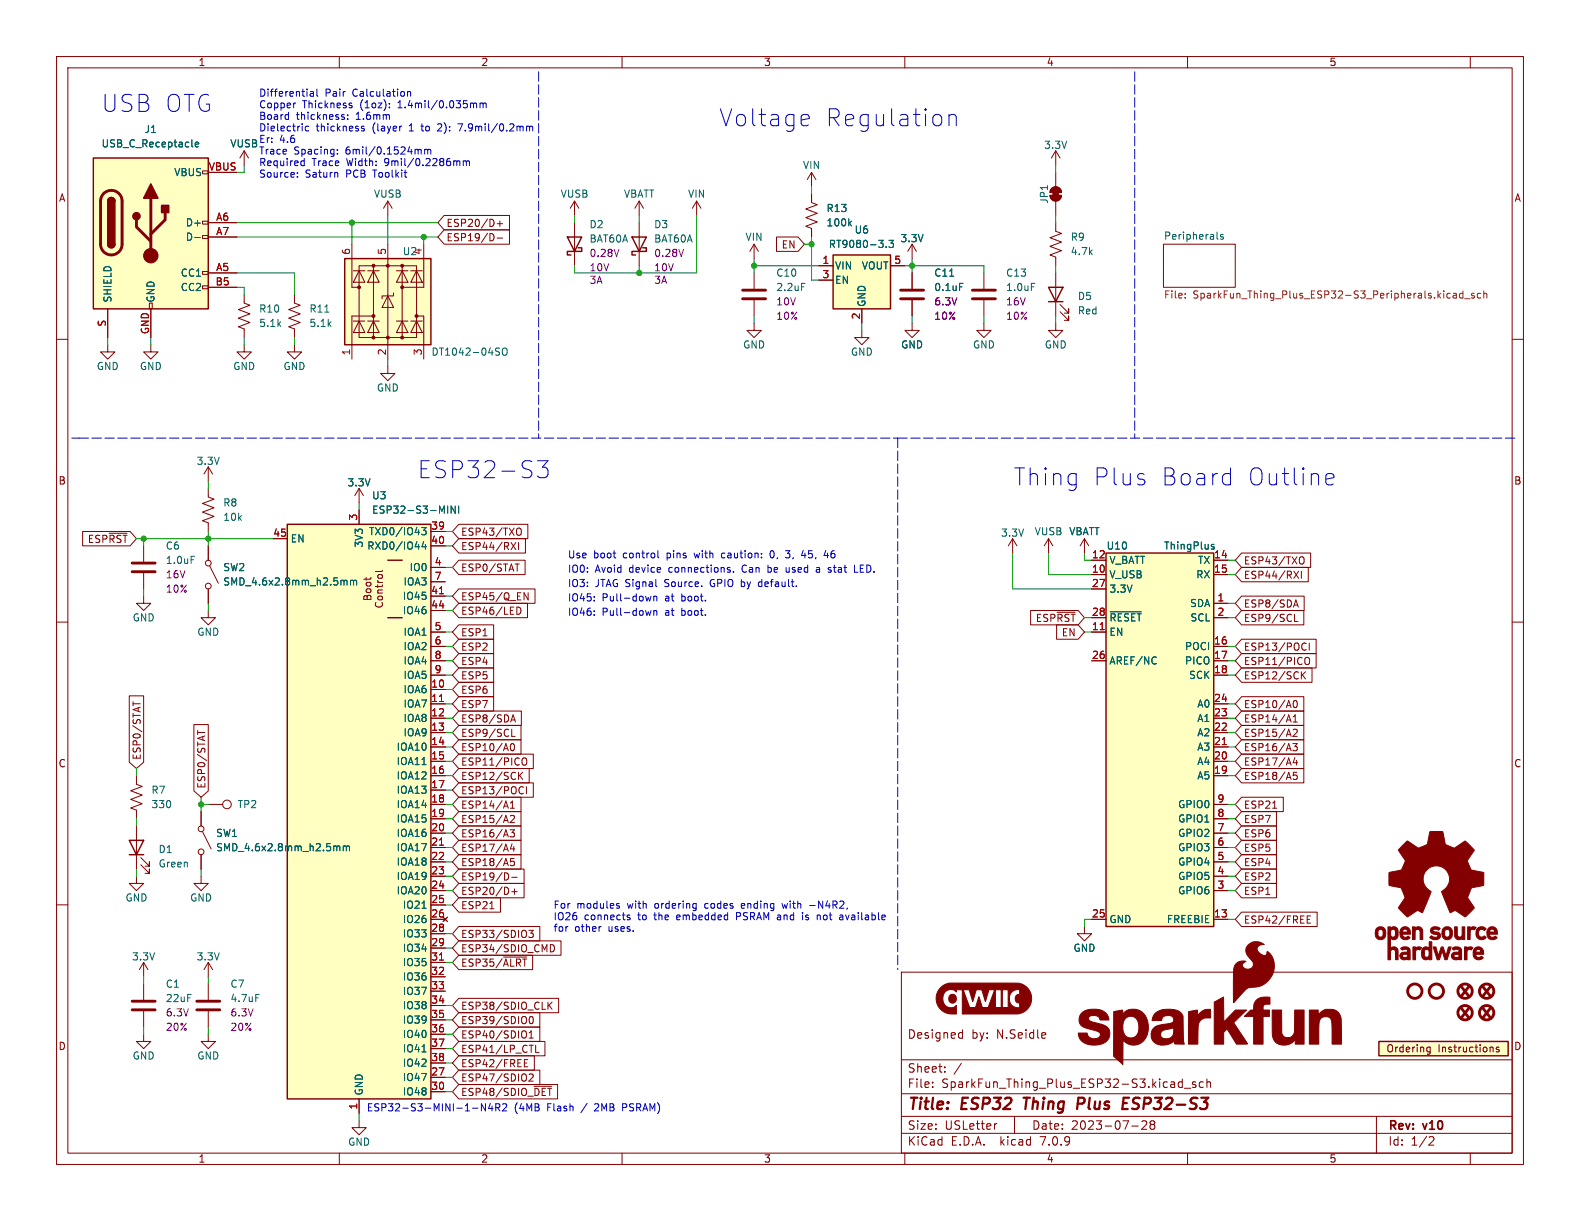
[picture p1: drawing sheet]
<svg xmlns="http://www.w3.org/2000/svg" width="279mm" height="216mm" viewBox="0 0 279 216" stroke-linecap="round" stroke-linejoin="round" font-family="sans-serif">
<defs><g id="words">
<g font-size="4.2" fill="#0000c2">
<text x="17.8" y="20.1">USB OTG</text>
<text x="127" y="22.6">Voltage</text>
<text x="145.7" y="22.6">Regulation</text>
<text x="73.7" y="84.8">ESP32-S3</text>
<text x="179.1" y="86.1">Thing</text>
<text x="193.1" y="86.1">Plus</text>
<text x="204.9" y="86.1">Board</text>
<text x="220.1" y="86.1">Outline</text>
</g>
<g font-size="3.5" fill="#840000">
<text x="257.6" y="177">x x</text>
<text x="257.6" y="180.8">x x</text>
</g>
<g font-size="2.8" fill="#840000">
<text x="160.4" y="196.8">Title:</text>
<text x="170.1" y="196.8">ESP32</text>
<text x="181.9" y="196.8">Thing</text>
<text x="192.1" y="196.8">Plus</text>
<text x="200.9" y="196.8">ESP32-S3</text>
</g>
<g font-size="2.1" fill="#840000">
<text x="160.4" y="183.9">Designed</text>
<text x="171.8" y="183.9">by:</text>
<text x="176.3" y="183.9">N.Seidle</text>
<text x="160.4" y="189.9">Sheet:</text>
<text x="160.4" y="192.6">File:</text>
<text x="166.5" y="192.6">SparkFun_Thing_Plus_ESP32-S3.kicad_sch</text>
<text x="160.4" y="202.8">KiCad</text>
<text x="160.4" y="200">Size:</text>
<text x="167.1" y="200">USLetter</text>
<text x="168.1" y="202.8">E.D.A.</text>
<text x="177" y="202.8">kicad</text>
<text x="182.4" y="200">Date:</text>
<text x="184.2" y="202.8">7.0.9</text>
<text x="189.4" y="200">2023-07-28</text>
<text x="245.4" y="200.2">Rev:</text>
<text x="245.4" y="202.8">Id:</text>
<text x="249.5" y="202.8">1/2</text>
<text x="251.8" y="200.2">v10</text>
</g>
<g font-size="1.8" fill="#840000">
<text x="35" y="11.9">1</text>
<text x="85" y="11.9">2</text>
<text x="135" y="11.9">3</text>
<text x="185" y="11.9">4</text>
<text x="235" y="11.9">5</text>
<text x="10.3" y="35.9">A</text>
<text x="267.7" y="35.9">A</text>
<text x="78.9" y="40.3">ESP20/D+</text>
<text x="78.9" y="42.9">ESP19/D-</text>
<text x="138.1" y="44.1">EN</text>
<text x="10.3" y="85.9">B</text>
<text x="267.7" y="85.9">B</text>
<text x="81.4" y="94.9">ESP43/TXO</text>
<text x="15.4" y="96.2">ESP~{RST}</text>
<text x="81.4" y="101.3">ESP0/STAT</text>
<text x="81.4" y="97.5">ESP44/RXI</text>
<text x="219.9" y="100">ESP43/TXO</text>
<text x="81.4" y="106.4">ESP45/Q_EN</text>
<text x="219.9" y="102.6">ESP44/RXI</text>
<text x="219.9" y="107.6">ESP8/SDA</text>
<text x="81.4" y="112.7">ESP1</text>
<text x="81.4" y="108.9">ESP46/LED</text>
<text x="183.1" y="110.2">ESP~{RST}</text>
<text x="187.7" y="112.7">EN</text>
<text x="219.9" y="110.2">ESP9/SCL</text>
<text x="81.4" y="117.8">ESP4</text>
<text x="81.4" y="115.3">ESP2</text>
<text x="219.9" y="117.8">ESP11/PICO</text>
<text x="219.9" y="115.3">ESP13/POCI</text>
<text x="81.4" y="122.9">ESP6</text>
<text x="81.4" y="120.3">ESP5</text>
<text x="81.4" y="125.4">ESP7</text>
<text x="219.9" y="120.3">ESP12/SCK</text>
<text x="219.9" y="125.4">ESP10/A0</text>
<text x="81.4" y="128">ESP8/SDA</text>
<text x="81.4" y="130.5">ESP9/SCL</text>
<text x="219.9" y="130.5">ESP15/A2</text>
<text x="219.9" y="128">ESP14/A1</text>
<text x="10.3" y="135.9">C</text>
<text x="25.1" y="134.5" transform="rotate(-90 25.1 134.5)">ESP0/STAT</text>
<text x="81.4" y="135.6">ESP11/PICO</text>
<text x="81.4" y="133">ESP10/A0</text>
<text x="219.9" y="135.6">ESP17/A4</text>
<text x="219.9" y="133">ESP16/A3</text>
<text x="267.7" y="135.9">C</text>
<text x="36.5" y="139.5" transform="rotate(-90 36.5 139.5)">ESP0/STAT</text>
<text x="81.4" y="140.7">ESP13/POCI</text>
<text x="81.4" y="143.2">ESP14/A1</text>
<text x="81.4" y="138.1">ESP12/SCK</text>
<text x="219.9" y="138.1">ESP18/A5</text>
<text x="219.9" y="143.2">ESP21</text>
<text x="81.4" y="148.3">ESP16/A3</text>
<text x="81.4" y="145.7">ESP15/A2</text>
<text x="219.9" y="145.7">ESP7</text>
<text x="219.9" y="148.3">ESP6</text>
<text x="81.4" y="155.9">ESP19/D-</text>
<text x="81.4" y="150.8">ESP17/A4</text>
<text x="81.4" y="153.4">ESP18/A5</text>
<text x="219.9" y="155.9">ESP2</text>
<text x="219.9" y="150.8">ESP5</text>
<text x="219.9" y="153.4">ESP4</text>
<text x="81.4" y="158.4">ESP20/D+</text>
<text x="81.4" y="161">ESP21</text>
<text x="219.9" y="158.4">ESP1</text>
<text x="81.4" y="166.1">ESP33/SDIO3</text>
<text x="219.9" y="163.5">ESP42/FREE</text>
<text x="81.4" y="168.6">ESP34/SDIO_CMD</text>
<text x="81.4" y="171.1">ESP35/~{ALRT}</text>
<text x="81.4" y="178.8">ESP38/SDIO_CLK</text>
<text x="10.3" y="185.9">D</text>
<text x="81.4" y="183.8">ESP40/SDIO1</text>
<text x="81.4" y="181.3">ESP39/SDIO0</text>
<text x="267.7" y="185.9">D</text>
<text x="81.4" y="188.9">ESP42/FREE</text>
<text x="81.4" y="191.5">ESP47/SDIO2</text>
<text x="81.4" y="186.4">ESP41/LP_CTL</text>
<text x="245.1" y="186.3">Ordering</text>
<text x="254.3" y="186.3">Instructions</text>
<text x="81.4" y="194">ESP48/SDIO_~{DET}</text>
<text x="35" y="205.8">1</text>
<text x="85" y="205.8">2</text>
<text x="135" y="205.8">3</text>
<text x="185" y="205.8">4</text>
<text x="235" y="205.8">5</text>
</g>
<g font-size="1.8" fill="#0000c2">
<text x="45.7" y="17.2">Differential</text>
<text x="57.5" y="17.2">Pair</text>
<text x="62.5" y="17.2">Calculation</text>
<text x="45.7" y="19.2">Copper</text>
<text x="45.7" y="21.3">Board</text>
<text x="45.7" y="23.3">Dielectric</text>
<text x="52.4" y="21.3">thickness:</text>
<text x="53.5" y="19.2">Thickness</text>
<text x="55.9" y="23.3">thickness</text>
<text x="63.1" y="21.3">1.6mm</text>
<text x="63.8" y="19.2">(1oz):</text>
<text x="66" y="23.3">(layer</text>
<text x="70.6" y="19.2">1.4mil/0.035mm</text>
<text x="72.6" y="23.3">1</text>
<text x="75" y="23.3">to</text>
<text x="78.1" y="23.3">2):</text>
<text x="81.9" y="23.3">7.9mil/0.2mm</text>
<text x="45.7" y="29.5">Required</text>
<text x="49.4" y="25.4">4.6</text>
<text x="52" y="27.4">Spacing:</text>
<text x="55.2" y="29.5">Trace</text>
<text x="61.2" y="27.4">6mil/0.1524mm</text>
<text x="61.4" y="29.5">Width:</text>
<text x="68.3" y="29.5">9mil/0.2286mm</text>
<text x="45.7" y="31.5">Source:</text>
<text x="54" y="31.5">Saturn</text>
<text x="61.3" y="31.5">PCB</text>
<text x="66.3" y="31.5">Toolkit</text>
<text x="100.3" y="101.4">IO0:</text>
<text x="100.3" y="98.8">Use</text>
<text x="104.9" y="98.8">boot</text>
<text x="105.3" y="101.4">Avoid</text>
<text x="110.3" y="98.8">control</text>
<text x="111.4" y="101.4">device</text>
<text x="118.2" y="98.8">pins</text>
<text x="118.5" y="101.4">connections.</text>
<text x="123.3" y="98.8">with</text>
<text x="128.3" y="98.8">caution:</text>
<text x="131.7" y="101.4">Can</text>
<text x="136.4" y="101.4">be</text>
<text x="137" y="98.8">0,</text>
<text x="139.8" y="101.4">used</text>
<text x="140" y="98.8">3,</text>
<text x="143" y="98.8">45,</text>
<text x="145.4" y="101.4">a</text>
<text x="147.2" y="98.8">46</text>
<text x="147.7" y="101.4">stat</text>
<text x="152.5" y="101.4">LED.</text>
<text x="100.3" y="103.9">IO3:</text>
<text x="100.3" y="106.4">IO45:</text>
<text x="105.3" y="103.9">JTAG Signal</text>
<text x="106.5" y="106.4">Pull-down</text>
<text x="117.7" y="106.4">at</text>
<text x="117.8" y="103.9">Source.</text>
<text x="120.8" y="106.4">boot.</text>
<text x="126.1" y="103.9">GPIO by</text>
<text x="135" y="103.9">default.</text>
<text x="100.3" y="109">IO46:</text>
<text x="106.5" y="109">Pull-down</text>
<text x="117.7" y="109">at</text>
<text x="120.8" y="109">boot.</text>
<text x="97.8" y="160.8">For</text>
<text x="102" y="160.8">modules</text>
<text x="111.1" y="160.8">with</text>
<text x="116.1" y="160.8">ordering</text>
<text x="125.1" y="160.8">codes</text>
<text x="131.8" y="160.8">ending</text>
<text x="139.2" y="160.8">with</text>
<text x="144.2" y="160.8">-N4R2,</text>
<text x="97.8" y="162.8">IO26</text>
<text x="97.8" y="164.9">for</text>
<text x="101.6" y="164.9">other</text>
<text x="103.3" y="162.8">connects</text>
<text x="107.7" y="164.9">uses.</text>
<text x="113" y="162.8">to</text>
<text x="116" y="162.8">the</text>
<text x="120.1" y="162.8">embedded</text>
<text x="130.9" y="162.8">PSRAM and</text>
<text x="142.9" y="162.8">is</text>
<text x="145.7" y="162.8">not</text>
<text x="149.9" y="162.8">available</text>
<text x="64.8" y="196.6">ESP32-S3-MINI-1-N4R2</text>
<text x="90.9" y="196.6">(4MB</text>
<text x="96.9" y="196.6">Flash</text>
<text x="103.1" y="196.6">/</text>
<text x="105.6" y="196.6">2MB</text>
<text x="110.7" y="196.6">PSRAM)</text>
</g>
<g font-size="1.8" fill="#006464">
<text x="25.5" y="23.7">J1</text>
<text x="17.9" y="26.3">USB_C_Receptacle</text>
<text x="40.6" y="26.3">VUSB</text>
<text x="45.7" y="25.4">Er:</text>
<text x="45.7" y="27.4">Trace</text>
<text x="184.5" y="26.5">3.3V</text>
<text x="30.7" y="31.3">VBUS</text>
<text x="66" y="35.2">VUSB</text>
<text x="99" y="35.2">VUSB</text>
<text x="110.2" y="35.2">VBATT</text>
<text x="121.6" y="35.2">VIN</text>
<text x="141.9" y="30.1">VIN</text>
<text x="32.8" y="40.2">D+</text>
<text x="104.1" y="40.6">D2</text>
<text x="115.6" y="40.6">D3</text>
<text x="146.1" y="37.7">R13</text>
<text x="146.1" y="40.2">100k</text>
<text x="151" y="41.5">U6</text>
<text x="185.5" y="36.1" transform="rotate(-90 185.5 36.1)">JP1</text>
<text x="32.8" y="42.8">D-</text>
<text x="71.1" y="45.3">U2</text>
<text x="74.7" y="45.2" transform="rotate(-90 74.7 45.2)">4</text>
<text x="104.1" y="43.1">BAT60A</text>
<text x="115.6" y="43.1">BAT60A</text>
<text x="131.7" y="42.8">VIN</text>
<text x="146.5" y="44">RT9080-3.3</text>
<text x="147.6" y="47.9">VIN</text>
<text x="152.3" y="47.9">VOUT</text>
<text x="159.1" y="43">3.3V</text>
<text x="189.2" y="42.8">R9</text>
<text x="189.2" y="45.3">4.7k</text>
<text x="205.7" y="42.5">Peripherals</text>
<text x="19.9" y="53.6" transform="rotate(-90 19.9 53.6)">SHIELD</text>
<text x="27.5" y="53.6" transform="rotate(-90 27.5 53.6)">GND</text>
<text x="31.9" y="49.1">CC1</text>
<text x="31.9" y="51.7">CC2</text>
<text x="137.2" y="49.1">C10</text>
<text x="137.2" y="51.7">2.2uF</text>
<text x="147.6" y="50.4">EN</text>
<text x="165.1" y="49.1">C11</text>
<text x="165.1" y="51.7">0.1uF</text>
<text x="177.8" y="49.1">C13</text>
<text x="177.8" y="51.7">1.0uF</text>
<text x="190.5" y="53.3">D5</text>
<text x="45.7" y="58">5.1k</text>
<text x="45.7" y="55.5">R10</text>
<text x="54.6" y="58">5.1k</text>
<text x="54.6" y="55.5">R11</text>
<text x="153.3" y="54.4" transform="rotate(-90 153.3 54.4)">GND</text>
<text x="190.5" y="55.8">Red</text>
<text x="17" y="65.6">GND</text>
<text x="24.6" y="65.6">GND</text>
<text x="41.1" y="65.6">GND</text>
<text x="50" y="65.6">GND</text>
<text x="76.2" y="63.1">DT1042-04SO</text>
<text x="131.3" y="61.8">GND</text>
<text x="150.4" y="63.1">GND</text>
<text x="159.3" y="61.8">GND</text>
<text x="172" y="61.8">GND</text>
<text x="184.7" y="61.8">GND</text>
<text x="66.5" y="69.4">GND</text>
<text x="34.7" y="82.4">3.3V</text>
<text x="39.4" y="89.8">R8</text>
<text x="61.3" y="86.2">3.3V</text>
<text x="65.7" y="88.5">U3</text>
<text x="39.4" y="92.3">10k</text>
<text x="65.1" y="94.8">TXD0/IO43</text>
<text x="65.7" y="91">ESP32-S3-MINI</text>
<text x="176.9" y="95.1">3.3V</text>
<text x="182.9" y="94.8">VUSB</text>
<text x="189" y="94.8">VBATT</text>
<text x="29.2" y="97.4">C6</text>
<text x="29.2" y="99.9">1.0uF</text>
<text x="39.4" y="101.2">SW2</text>
<text x="51.3" y="96.1">EN</text>
<text x="64.4" y="96.9" transform="rotate(-90 64.4 96.9)">3V3</text>
<text x="64.8" y="97.4">RXD0/IO44</text>
<text x="72.3" y="101.2">IO0</text>
<text x="195.6" y="97.4">U10</text>
<text x="196.1" y="99.9">V_BATT</text>
<text x="205.7" y="97.4">ThingPlus</text>
<text x="211.7" y="99.9">TX</text>
<text x="39.4" y="103.7">SMD_4.6x2.8mm_h2.5mm</text>
<text x="71.1" y="106.3">IO45</text>
<text x="71.3" y="103.7">IOA3</text>
<text x="196.1" y="102.5">V_USB</text>
<text x="196.1" y="105">3.3V</text>
<text x="210.4" y="107.5">SDA</text>
<text x="211.4" y="102.5">RX</text>
<text x="23.4" y="110.1">GND</text>
<text x="34.8" y="112.6">GND</text>
<text x="71.1" y="108.8">IO46</text>
<text x="71.3" y="112.6">IOA1</text>
<text x="196.1" y="112.6">EN</text>
<text x="196.1" y="110.1">~{RESET}</text>
<text x="210.4" y="110.1">SCL</text>
<text x="71.3" y="115.2">IOA2</text>
<text x="71.3" y="117.7">IOA4</text>
<text x="196.1" y="117.7">AREF/NC</text>
<text x="209.4" y="115.2">POCI</text>
<text x="209.4" y="117.7">PICO</text>
<text x="71.3" y="122.8">IOA6</text>
<text x="71.3" y="125.3">IOA7</text>
<text x="71.3" y="120.2">IOA5</text>
<text x="210.2" y="120.2">SCK</text>
<text x="211.6" y="125.3">A0</text>
<text x="71.3" y="127.9">IOA8</text>
<text x="71.3" y="130.4">IOA9</text>
<text x="211.6" y="130.4">A2</text>
<text x="211.6" y="127.9">A1</text>
<text x="70" y="132.9">IOA10</text>
<text x="70" y="135.5">IOA11</text>
<text x="211.6" y="135.5">A4</text>
<text x="211.6" y="132.9">A3</text>
<text x="26.7" y="140.6">R7</text>
<text x="26.7" y="143.1">330</text>
<text x="41.9" y="143.1">TP2</text>
<text x="70" y="138">IOA12</text>
<text x="70" y="140.6">IOA13</text>
<text x="70" y="143.1">IOA14</text>
<text x="208.2" y="143.1">GPIO0</text>
<text x="211.6" y="138">A5</text>
<text x="38.1" y="148.2">SW1</text>
<text x="70" y="145.6">IOA15</text>
<text x="70" y="148.2">IOA16</text>
<text x="208.2" y="148.2">GPIO2</text>
<text x="208.2" y="145.6">GPIO1</text>
<text x="27.9" y="151">D1</text>
<text x="27.9" y="153.6">Green</text>
<text x="38.1" y="150.7">SMD_4.6x2.8mm_h2.5mm</text>
<text x="70" y="150.7">IOA17</text>
<text x="70" y="153.3">IOA18</text>
<text x="70" y="155.8">IOA19</text>
<text x="208.2" y="155.8">GPIO5</text>
<text x="208.2" y="153.3">GPIO4</text>
<text x="208.2" y="150.7">GPIO3</text>
<text x="22.1" y="159.6">GND</text>
<text x="33.5" y="159.6">GND</text>
<text x="70" y="158.3">IOA20</text>
<text x="71.1" y="160.9">IO21</text>
<text x="208.2" y="158.3">GPIO6</text>
<text x="71.1" y="163.4">IO26</text>
<text x="71.1" y="166">IO33</text>
<text x="196.1" y="163.4">GND</text>
<text x="206.2" y="163.4">FREEBIE</text>
<text x="23.2" y="170">3.3V</text>
<text x="34.7" y="170">3.3V</text>
<text x="71.1" y="168.5">IO34</text>
<text x="71.1" y="171">IO35</text>
<text x="71.1" y="173.6">IO36</text>
<text x="189.7" y="168.5">GND</text>
<text x="29.2" y="174.9">C1</text>
<text x="29.2" y="177.4">22uF</text>
<text x="40.6" y="174.9">C7</text>
<text x="40.6" y="177.4">4.7uF</text>
<text x="71.1" y="176.1">IO37</text>
<text x="71.1" y="178.7">IO38</text>
<text x="71.1" y="181.2">IO39</text>
<text x="71.1" y="183.7">IO40</text>
<text x="23.4" y="187.6">GND</text>
<text x="34.8" y="187.6">GND</text>
<text x="71.1" y="191.4">IO47</text>
<text x="71.1" y="186.3">IO41</text>
<text x="71.1" y="188.8">IO42</text>
<text x="64.4" y="193.8" transform="rotate(-90 64.4 193.8)">GND</text>
<text x="71.1" y="193.9">IO48</text>
<text x="61.5" y="202.8">GND</text>
</g>
<g font-size="1.8" fill="#a90000">
<text x="36.8" y="30.2">VBUS</text>
<text x="38.1" y="39.1">A6</text>
<text x="38.1" y="41.7">A7</text>
<text x="62" y="45.2" transform="rotate(-90 62 45.2)">6</text>
<text x="68.3" y="45.2" transform="rotate(-90 68.3 45.2)">5</text>
<text x="145.3" y="46.7">1</text>
<text x="158" y="46.7">5</text>
<text x="38" y="50.5">B5</text>
<text x="38.1" y="48">A5</text>
<text x="145.3" y="49.3">3</text>
<text x="18.8" y="57.9" transform="rotate(-90 18.8 57.9)">S</text>
<text x="26.4" y="59.2" transform="rotate(-90 26.4 59.2)">GND</text>
<text x="152.1" y="56.6" transform="rotate(-90 152.1 56.6)">2</text>
<text x="62" y="62.9" transform="rotate(-90 62 62.9)">1</text>
<text x="68.3" y="62.9" transform="rotate(-90 68.3 62.9)">2</text>
<text x="74.7" y="62.9" transform="rotate(-90 74.7 62.9)">3</text>
<text x="48.2" y="95">45</text>
<text x="63.2" y="92.1" transform="rotate(-90 63.2 92.1)">3</text>
<text x="76.2" y="93.7">39</text>
<text x="76.2" y="96.3">40</text>
<text x="76.8" y="100.1">4</text>
<text x="193" y="101.3">10</text>
<text x="193" y="98.8">12</text>
<text x="214.6" y="98.8">14</text>
<text x="214.6" y="101.3">15</text>
<text x="76.2" y="105.2">41</text>
<text x="76.2" y="107.7">44</text>
<text x="76.8" y="102.6">7</text>
<text x="193" y="103.9">27</text>
<text x="215.2" y="106.4">1</text>
<text x="76.8" y="111.5">5</text>
<text x="193" y="111.5">11</text>
<text x="193" y="109">28</text>
<text x="215.2" y="109">2</text>
<text x="76.8" y="114">6</text>
<text x="76.8" y="116.6">8</text>
<text x="76.8" y="119.1">9</text>
<text x="193" y="116.6">26</text>
<text x="214.6" y="114">16</text>
<text x="214.6" y="116.6">17</text>
<text x="214.6" y="119.1">18</text>
<text x="76.2" y="121.7">10</text>
<text x="76.2" y="124.2">11</text>
<text x="214.6" y="124.2">24</text>
<text x="76.2" y="126.7">12</text>
<text x="76.2" y="129.3">13</text>
<text x="76.2" y="131.8">14</text>
<text x="214.6" y="131.8">21</text>
<text x="214.6" y="129.3">22</text>
<text x="214.6" y="126.7">23</text>
<text x="76.2" y="134.4">15</text>
<text x="76.2" y="136.9">16</text>
<text x="214.6" y="136.9">19</text>
<text x="214.6" y="134.4">20</text>
<text x="76.2" y="139.4">17</text>
<text x="76.2" y="142">18</text>
<text x="215.2" y="142">9</text>
<text x="76.2" y="144.5">19</text>
<text x="76.2" y="147.1">20</text>
<text x="76.2" y="149.6">21</text>
<text x="215.2" y="149.6">6</text>
<text x="215.2" y="147.1">7</text>
<text x="215.2" y="144.5">8</text>
<text x="76.2" y="152.1">22</text>
<text x="76.2" y="154.7">23</text>
<text x="215.2" y="154.7">4</text>
<text x="215.2" y="152.1">5</text>
<text x="76.2" y="157.2">24</text>
<text x="76.2" y="159.8">25</text>
<text x="215.2" y="157.2">3</text>
<text x="76.2" y="162.3">26</text>
<text x="76.2" y="164.8">28</text>
<text x="76.2" y="167.4">29</text>
<text x="193" y="162.3">25</text>
<text x="214.6" y="162.3">13</text>
<text x="76.2" y="169.9">31</text>
<text x="76.2" y="172.5">32</text>
<text x="76.2" y="175">33</text>
<text x="76.2" y="177.5">34</text>
<text x="76.2" y="180.1">35</text>
<text x="76.2" y="182.6">36</text>
<text x="76.2" y="185.2">37</text>
<text x="76.2" y="190.2">27</text>
<text x="76.2" y="187.7">38</text>
<text x="63.2" y="196.3" transform="rotate(-90 63.2 196.3)">1</text>
<text x="76.2" y="192.8">30</text>
</g>
<g font-size="1.8" fill="#840084">
<text x="104.1" y="45.6">0.28V</text>
<text x="115.6" y="45.6">0.28V</text>
<text x="104.1" y="48.2">10V</text>
<text x="104.2" y="50.4">3A</text>
<text x="115.6" y="48.2">10V</text>
<text x="115.6" y="50.4">3A</text>
<text x="137.2" y="54.2">10V</text>
<text x="137.2" y="56.7">10%</text>
<text x="165.1" y="54.2">6.3V</text>
<text x="165.1" y="56.7">10%</text>
<text x="177.8" y="54.2">16V</text>
<text x="177.8" y="56.7">10%</text>
<text x="29.2" y="102.5">16V</text>
<text x="29.2" y="105">10%</text>
<text x="29.2" y="179.9">6.3V</text>
<text x="40.6" y="179.9">6.3V</text>
<text x="29.2" y="182.5">20%</text>
<text x="40.6" y="182.5">20%</text>
</g>
<g font-size="1.8" fill="#725600">
<text x="205.7" y="53.1">File:</text>
<text x="211" y="53.1">SparkFun_Thing_Plus_ESP32-S3_Peripherals.kicad_sch</text>
</g>
</g></defs>
<g fill="none" stroke="#840000" stroke-width=".18">
<path d="M10 10h259.4v195.9h-259.4zM12 12h255.4v191.9h-255.4zM60 10v2M110 10v2M160 10v2M210 10v2M260 10v2M35.8 39.1h1v.5h-1zM35.8 30.2h1v.5h-1zM36.8 39.4h5.1M36.8 30.5h5.1M43.2 26.7l-.8 1.2"/>
<path d="M43.2 26.7v2.5M43.2 26.7l.7 1.2M68.6 35.6v2.5M68.6 35.6l-.8 1.2M68.6 35.6l.7 1.2M78.5 38.1h11.6v2.5h-11.6l-1.1-1.2zM87.9 39.6h1M88.4 39.1v.9M101.6 35.6l-.8 1.2M101.6 35.6v2.5M101.6 39.4v7.6M101.6 35.6l.8 1.2"/>
<path d="M113 35.6l-.7 1.2M113 35.6v2.5M113 39.4v7.6M113 35.6l.8 1.2M123.2 35.6l-.8 1.2M123.2 35.6v2.5M123.2 35.6l.8 1.2M143.5 34.3v1.5l1 .4-2 .8 2 .7-2 .8 2 .7-2 .8 1 .4v1.5M143.5 30.5l-.8 1.3M143.5 30.5v2.5M143.5 30.5l.8 1.3M185.7 34.5h2a1.02 1.02 0 0 1-1 1.1 1.02 1.02 0 0 1-1-1.1z"/>
<path d="M186 33.3a1.02 1.02 0 0 1 1.1-.2 1.02 1.02 0 0 1 .6 .9h-2zM186.7 39.4v1.5l1 .4-2 .7 2 .8-2 .8 2 .7-2 .8 1 .4v1.5M186.7 26.7v2.5M186.7 30.5v2.5M186.7 35.6v2.5M186.7 26.7l-.8 1.2M186.7 26.7l.8 1.2M10 60h2M19 54.6v5.1M26.4 53.6h.5v1h-.5zM26.7 54.6v5.1M35.8 50.5h1v.6h-1z"/>
<path d="M35.8 48h1v.5h-1zM35.8 41.7h1v.5h-1zM36.8 50.8h5.1M36.8 48.3h5.1M36.8 41.9h5.1M43.2 52.1v1.5l1 .4-2 .7 2 .8-2 .8 2 .7-2 .8 1 .4v1.5M52.1 52.1v1.5l1 .4-2 .7 2 .8-2 .8 2 .7-2 .8 1 .4v1.5M62.2 43.2v7.6h1.3M62.5 56.8h2M62.5 47.9h2M63.5 56.8l1 2h-2zM63.5 47.9l1 2h-2z"/>
<path d="M65 56.8h2.1M65 47.9h2.1M66 47h5.1v12.7h-5.1zM66 56.8l1.1 2h-2.1zM66 47.9l1.1 2h-2.1zM66 47h-2.5v12.7h2.5M66 55.9h-3.8v7.6M68.6 52.3l1 2.1h-2zM68.6 43.2v20.3M69.6 51.8v.5h-2v.5M70.1 56.8h2M70.1 47.9h2"/>
<path d="M71.1 47h2.6v12.7h-2.6M71.1 56.8l1 2h-2zM71.1 47.9l1 2h-2zM72.6 56.8h2.1M72.6 47.9h2.1M73.7 56.8l1 2h-2.1zM73.7 47.9l1 2h-2.1zM73.7 55.9h1.2v7.6M74.9 43.2v7.6h-3.8M78.5 40.6h11.6v2.6h-11.6l-1.1-1.3zM87.2 41.5l.2 .4-.2 .5M87.9 42.1h1"/>
<path d="M133.3 57.2v1.2h1.3l-1.3 1.3-1.2-1.3h1.2M133.3 43.2v2.5M133.3 48.3v2.8M133.3 53.1v2.8M133.3 43.2l-.7 1.3M133.3 43.2l.8 1.3M137.3 41.9h3.8l1.1 1.3-1.1 1.3h-3.8zM144.8 47h2.5M144.8 49.5h2.5M152.4 58.4v1.3h1.3l-1.3 1.3-1.3-1.3h1.3M152.4 54.6v2.6M157.5 47h2.5"/>
<path d="M161.3 57.2v1.2h1.3l-1.3 1.3-1.3-1.3h1.3M161.3 43.2v2.5M161.3 48.3v2.8M161.3 53.1v2.8M161.3 43.2l-.8 1.3M161.3 43.2l.8 1.3M174 57.2v1.2h1.3l-1.3 1.3-1.3-1.3h1.3M174 48.3v2.8M174 53.1v2.8M186.7 57.2v1.2h1.3l-1.3 1.3-1.3-1.3h1.3M186.7 48.3v7.6M187.5 55.1l1.5 1.5v-.7v.7h-.8"/>
<path d="M187.5 53.8l1.5 1.6v-.8v.8h-.8M205.7 43.2h12.7v7.6h-12.7zM267.4 60h2M19 61v1.2h1.3l-1.3 1.3-1.2-1.3h1.2M26.7 61v1.2h1.2l-1.2 1.3-1.3-1.3h1.3M43.2 61v1.2h1.2l-1.2 1.3-1.3-1.3h1.3M52.1 61v1.2h1.2l-1.2 1.3-1.3-1.3h1.3M68.6 64.8v1.2h1.2l-1.2 1.3-1.3-1.3h1.3M14.6 94h8.4l1.1 1.3-1.1 1.2h-8.4zM19.3 94.3h3.2M25.4 96.5v2.8M36.8 86.4v1.5l1 .4-2 .7 2 .8-2 .8 2 .7-2 .8 1 .4v1.5"/>
<path d="M36.8 82.6v2.5M36.8 96.5v2.6M36.8 82.6l-.7 1.2M36.8 82.6l.8 1.2M48.3 95.3h2.5M63.5 86.4v2.5M63.5 90.2v2.5M63.5 86.4l-.8 1.2M63.5 86.4l.8 1.2M76.2 94h2.5M76.2 96.5h2.5M81.1 92.7h12.2v2.6h-12.2l-1.1-1.3z"/>
<path d="M81.1 99.1h11.8v2.5h-11.8l-1.1-1.3zM81.1 95.2h11.8v2.6h-11.8l-1.1-1.3zM90.4 95.9l.8 1.3M91.1 99.7h.7M91.2 95.9l-.8 1.3M91.5 93.4h.1a.43 .43 0 0 1 .6 .4v.4a.42 .42 0 0 1-.2 .4 .42 .42 0 0 1-.5 0M91.7 95.9v1.3M179.1 95.3l-.8 1.2M179.1 95.3v2.5M179.1 95.3l.7 1.2M185.4 95.3l-.7 1.2M185.4 95.3v2.5"/>
<path d="M185.4 95.3l.8 1.2M191.8 95.3l-.8 1.2M191.8 95.3v2.5M191.8 95.3l.7 1.2M193 99.1h2.6M214.6 99.1h2.6M219.6 97.8h12.2v2.5h-12.2l-1.2-1.2zM229.9 98.5h.2a.43 .43 0 0 1 .5 .4v.4a.42 .42 0 0 1-.2 .4 .42 .42 0 0 1-.5 0M10 110h2M25.4 105.4v1.3h1.3l-1.3 1.3-1.3-1.3h1.3M25.4 101.3v2.8M36.8 108v1.2h1.3l-1.3 1.3-1.2-1.3h1.2"/>
<path d="M36.8 104.1v2.6M37.1 100.1l1.5 3M64.4 105.4l.3-.1 .2 .3 .3-.3h.3l.1 .7h-1.3zM64.8 102.1v.5M64.8 104.2l.6-.1 .1 .1 .1 .3-.2 .3h-.4l-.2-.3zM64.8 103.1l.6-.1 .1 .1 .1 .3-.2 .2h-.4l-.2-.2zM64.9 105.6v.4M65.6 102.1l-.2 .3h-1.1M66.5 106.6a.6 .6 0 0 0 .4 .8 .6 .6 0 0 0 .7-.6l-.1-.2M66.8 102.6l.2 .4M66.8 103.4v.5M66.8 104.9h.8"/>
<path d="M66.8 103h.8M66.9 101.7l.5-.1 .2 .1v.3l-.2 .3h-.4l-.2-.3zM66.9 105.5h.6l.1 .2v.3l-.2 .1-.5-.1-.1-.2zM67.6 103.4l-.1 .3h-1.1M67.6 104.3l-.7 .1-.1 .3 .1 .2M67.6 100.9l-.1 .2h-1.1M76.2 105.4h2.5M76.2 100.3h2.5M76.2 108h2.5M76.2 111.8h2.5M76.2 114.3h2.5M76.2 102.9h2.5"/>
<path d="M76.2 116.8h2.5M76.2 119.4h2.5M81.1 110.5h6.2v2.5h-6.2l-1.1-1.2zM81.1 115.6h6.2v2.5h-6.2l-1.1-1.3zM81.1 113h6.2v2.6h-6.2l-1.1-1.3zM81.1 104.1h13.5v2.6h-13.5l-1.1-1.3zM81.1 106.7h12.2v2.5h-12.2l-1.1-1.2zM81.1 118.1h6.2v2.6h-6.2l-1.1-1.3zM91.4 107.4a.64 .64 0 0 1 .7 .6 .64 .64 0 0 1-.7 .6M92.7 104.8l.7 1.3v-1.3M182.2 107.9h8.5l1.1 1.3-1.1 1.3h-8.5zM186.8 110.5h3.9l1.1 1.3-1.1 1.2h-3.9z"/>
<path d="M186.9 108.3h3.2M193 101.6h2.6M193 111.8h2.6M193 116.8h2.6M193 109.2h2.6M193 104.1h2.6M214.6 101.6h2.6M214.6 114.3h2.6M214.6 116.8h2.6M214.6 119.4h2.6M214.6 106.7h2.6M214.6 109.2h2.6"/>
<path d="M219.6 115.6h13.1v2.5h-13.1l-1.2-1.3zM219.6 118.1h12.4v2.6h-12.4l-1.2-1.3zM219.6 113h13.1v2.6h-13.1l-1.2-1.3zM219.6 100.3h11.7v2.6h-11.7l-1.2-1.3zM219.6 105.4h11v2.6h-11l-1.2-1.3zM219.6 107.9h11v2.6h-11l-1.2-1.3zM228.7 107.4l.5-1.3 .4 1.3M228.8 101l.8 1.3M228.9 107h.6M228.9 108.6v1.3h.6M229.6 101l-.8 1.3M230.1 101v1.3"/>
<path d="M230.1 118.8v1.3M230.3 119.3l.6 .8M230.6 113.7l.4 .1M230.7 116.7a.42 .42 0 0 1 .5-.5 .42 .42 0 0 1 .4 .5v.4a.42 .42 0 0 1-.4 .4 .42 .42 0 0 1-.5-.4M230.9 118.8l-.8 .7M231 114.8l-.4 .2M231.5 113.7v1.3M267.4 110h2M22.9 123h2.5v11.8l-1.3 1.1-1.2-1.1zM23.5 124.1v.7M24.1 137.2v1.5l1 .4-2 .7 2 .8-2 .8 2 .7-2 .8 1 .4v1.5M34.3 128.1h2.5v11.8l-1.2 1.1-1.3-1.1z"/>
<path d="M35 129.2v.7M76.2 121.9h2.5M76.2 124.5h2.5M76.2 127h2.5M76.2 129.5h2.5M76.2 132.1h2.5M76.2 134.6h2.5M76.2 137.2h2.5M76.2 139.7h2.5M81.1 120.6h6.2v2.6h-6.2l-1.1-1.3zM81.1 138.4h13.2v2.6h-13.2l-1.1-1.3zM81.1 125.7h11.1v2.6h-11.1l-1.1-1.3z"/>
<path d="M81.1 128.3h11v2.5h-11l-1.1-1.3zM81.1 133.3h13.2v2.6h-13.2l-1.1-1.3zM81.1 135.9h12.5v2.5h-12.5l-1.1-1.2zM81.1 130.8h11v2.6h-11l-1.1-1.3zM81.1 123.2h6.2v2.5h-6.2l-1.1-1.2zM90.3 127.7l.4-1.3 .5 1.3M90.4 127.3h.6M90.4 131.5h.1a.68 .68 0 0 1 .5 .6 .68 .68 0 0 1-.5 .7 .84 .84 0 0 1-.1-1.3zM90.5 128.9v1.3h.6M91.7 136.6v1.2M91.9 137.1l.5 .7M92.2 139.1l.3 .1"/>
<path d="M92.3 134.4a.42 .42 0 0 1 .4-.4 .42 .42 0 0 1 .5 .4v.5a.42 .42 0 0 1-.5 .4 .42 .42 0 0 1-.4-.4M92.4 136.6l-.7 .7M93.1 139.1v1.3M214.6 124.5h2.6M214.6 127h2.6M214.6 129.5h2.6M214.6 132.1h2.6M214.6 134.6h2.6M214.6 137.2h2.6M219.6 133.3h11v2.6h-11l-1.2-1.3zM219.6 135.9h11v2.5h-11l-1.2-1.2zM219.6 130.8h11v2.6h-11l-1.2-1.3z"/>
<path d="M219.6 128.3h11v2.5h-11l-1.2-1.3zM219.6 125.7h11v2.6h-11l-1.2-1.3zM219.6 123.2h11v2.5h-11l-1.2-1.2zM227.9 126.4l.4 1.3M228.6 131.5h.8l-.4 .5 .3 .1v.5l-.1 .2-.6-.2M228.7 129.1l.5-.2 .2 .4-.8 .9h.8M228.7 127.7h.7M228.7 126.8l.3-.4v1.3M228.9 123.9h.1a.68 .68 0 0 1 .4 .6 .68 .68 0 0 1-.4 .6 .84 .84 0 0 1-.1-1.2zM229 134l-.3 .9h.8M229.3 134.4v.9M229.3 136.6h-.6v.6l.2-.2 .4 .1 .1 .2-.1 .4-.1 .1-.5-.1"/>
<path d="M10 160h2M24.1 154.9v1.3h1.3l-1.3 1.3-1.2-1.3h1.2M24.1 146.1v7.6M24.9 152.9l1.5 1.5v-.7v.7h-.7M24.9 151.6l1.5 1.6v-.8v.8h-.7M35.6 154.9v1.3h1.2l-1.2 1.3-1.3-1.3h1.3M35.6 143.5v2.6M35.6 151.1v2.6M35.8 147.1l1.5 3M36.8 142.2h2.6M76.2 142.2h2.5M76.2 144.8h2.5"/>
<path d="M76.2 147.3h2.5M76.2 149.9h2.5M76.2 152.4h2.5M76.2 154.9h2.5M76.2 157.5h2.5M81.1 141h11v2.5h-11l-1.1-1.3zM81.1 153.7h11.6v2.5h-11.6l-1.1-1.3zM81.1 156.2h11.6v2.6h-11.6l-1.1-1.3zM81.1 158.7h7.4v2.6h-7.4l-1.1-1.3zM81.1 148.6h11v2.5h-11l-1.1-1.2zM81.1 151.1h11v2.6h-11l-1.1-1.3zM81.1 146h11v2.6h-11l-1.1-1.3z"/>
<path d="M81.1 143.5h11v2.6h-11l-1.1-1.3zM89.5 141.6l.4 1.3M89.8 154.5l.1 .4-.1 .5M90.2 146.7h.8l-.5 .5 .4 .1v.6l-.2 .1-.5-.1M90.2 142.9h.8M90.2 142l.4-.4v1.3M90.2 144.3l.5-.1 .3 .3-.8 1h.8M90.5 155.1h1M90.5 157.7h1M90.5 149.2l-.3 .9h.8M90.9 149.7v.8M90.9 151.8h-.6l-.1 .6 .2-.1h.5l.1 .2-.1 .4-.2 .2-.5-.2"/>
<path d="M91 157.2v1M92.5 140.2l-.3 .2M214.6 142.2h2.6M214.6 144.8h2.6M214.6 147.3h2.6M214.6 149.9h2.6M214.6 152.4h2.6M214.6 154.9h2.6M214.6 157.5h2.6M219.6 141h7.3v2.5h-7.3l-1.2-1.3zM219.6 156.2h6.1v2.6h-6.1l-1.2-1.3zM219.6 153.7h6.1v2.5h-6.1l-1.2-1.3z"/>
<path d="M219.6 148.6h6.1v2.5h-6.1l-1.2-1.2zM219.6 143.5h6.1v2.6h-6.1l-1.2-1.3zM219.6 146h6.1v2.6h-6.1l-1.2-1.3zM219.6 151.1h6.1v2.6h-6.1l-1.2-1.3zM225 142.9h.8M267.4 160h2M25.4 170.2l-.8 1.3M25.4 170.2v2.5M25.4 174v2.8M25.4 178.8v2.8M25.4 170.2l.8 1.3M36.8 170.2v2.5"/>
<path d="M36.8 174v2.8M36.8 178.8v2.8M36.8 170.2l-.7 1.3M36.8 170.2l.8 1.3M76.2 160h2.5M76.2 162.6h2.5M76.2 165.1h2.5M76.2 167.6h2.5M76.2 170.2h2.5M76.2 172.7h2.5M76.2 175.3h2.5M76.2 177.8h2.5"/>
<path d="M78.4 162.2l.7 .7M79.1 162.2l-.7 .7M81.1 163.8h14.4v2.6h-14.4l-1.1-1.3zM81.1 166.4h18.1v2.5h-18.1l-1.1-1.3zM81.1 168.9h13.1v2.6h-13.1l-1.1-1.3zM81.1 179.1h14.4v2.5h-14.4l-1.1-1.3zM81.1 176.5h17.7v2.6h-17.7l-1.1-1.3zM86.6 160.7h.7M89 169.2h4.1M93.5 164.5h.8l-.4 .5 .3 .1v.5l-.1 .2-.6-.2M93.7 179.9l.2-.2a.68 .68 0 0 1 .4 .7 .68 .68 0 0 1-.4 .6l-.2-.1-.1-.4zM96.9 177.2v1.3"/>
<path d="M97.1 177.7l.5 .8M97.3 167a.64 .64 0 0 1 .8 .7 .64 .64 0 0 1-.8 .6zM97.6 177.2l-.7 .7M159.4 171.9h108v32h-108zM191.8 163.8v1.3h1.2l-1.2 1.3-1.3-1.3h1.3M193 162.6h2.6M214.6 162.6h2.6M219.6 161.3h13.3v2.5h-13.3l-1.2-1.2zM231.2 162.6h.4M231.8 162h-.6v1.2h.6M25.4 182.9v1.3h1.3l-1.3 1.2-1.3-1.2h1.3M36.8 182.9v1.3h1.3l-1.3 1.2-1.2-1.2h1.2"/>
<path d="M63.5 198.1v1.3h1.3l-1.3 1.3-1.3-1.3h1.3M63.5 194.3v2.6M76.2 190.5h2.5M76.2 193h2.5M76.2 180.3h2.5M76.2 182.9h2.5M76.2 185.4h2.5M76.2 188h2.5M81.1 186.7h13.4v2.5h-13.4l-1.1-1.2zM81.1 189.2h14.4v2.6h-14.4l-1.1-1.3zM81.1 181.6h14.4v2.6h-14.4l-1.1-1.3zM81.1 184.1h15.3v2.6h-15.3l-1.1-1.3z"/>
<path d="M81.1 191.8h17.5v2.5h-17.5l-1.1-1.3zM92.7 188h.5M92.9 182.3a.9 .9 0 0 1 0 1.2M93.3 187.4h-.6v1.2h.6M93.6 190l.5-.1 .2 .4-.8 .9h.8M93.6 183.6h.7M93.6 182.6l.3-.3v1.3M94.4 192.1h3.2M94.7 184.8v1.3h.6M159.4 197.4h108M159.4 193.4h108M159.4 187.4h108"/>
<path d="M164.9 192.1v.2M164.9 191.4v.1M167.1 189.4v.2M167.1 188.7v.1M169.8 182.6l.4 .1M170 188l-1.3 1.9M170.2 182.1v1.5M170.2 183.5l-.4 .1M176.3 198.7l-.3 .1M179.4 197.4v3M184.7 182.6l.2 .3-.7 .2M184.9 183.5l-.2 .1"/>
<path d="M200.1 199.1h1.2M201.9 198.3l.6-.1 .2 .1 .1 .3-.9 1.1h.9M203.6 198.8l-.2-.3 .2-.3 .5 .1 .1 .2-.3 .3M203.6 198.8l-.2 .3v.3l.2 .3 .5-.1 .1-.2-.1-.4-.2-.2M203.6 198.8h.3M208.5 192.2h.6M208.5 191.4h.6M209.1 190.8v1.5M209.4 192.4h1.2M211.4 191.4l-.3-.1-.2 .2v.2l.5 .2v.3h-.5M212.8 191.4l-.4-.1-.3 .3v.4l.1 .2h.6M213.4 191.4l.2-.1 .4 .1 .1 .9"/>
<path d="M213.4 190.8v1.5M243.4 197.4v6.5M252.4 185.9h.5M252.4 185.2h.5M252.9 185.2v1l-.2 .2h-.3M263.9 185.2l.1 .1v.7M265.1 185.2h-.3l-.2 .1v.2l.5 .1v.3h-.5M60 203.9v2M110 203.9v2M159.4 200.4h108M160 203.9v2M210 203.9v2"/>
<path d="M252.9 201l.5 .1 .2 .3-1 1.1h1M260 203.9v2"/>
<circle cx="36.8" cy="99.6" r=".51"/>
<circle cx="36.8" cy="103.6" r=".51"/>
<circle cx="35.6" cy="146.6" r=".51"/>
<circle cx="35.6" cy="150.6" r=".51"/>
<circle cx="40.1" cy="142.2" r=".76"/>
</g>
<path d="M181 194.1h1.1M181.6 194.1l-.3 2M191.5 194.1h-.8l-.2 2M191.5 195.1l-.9 .1M198.5 196.1h.9M198.6 195.1h.7M198.7 194.1h1" fill="none" stroke="#840000" stroke-width=".4"/>
<path d="M205.7 43.2h12.7v7.6h-12.7z" fill="#fff" stroke="#fff" stroke-width=".18"/>
<g fill="none" stroke="#006464" stroke-width=".18">
<path d="M34.5 25.6l.6-.2v-.2l-.4-.1-.2 .2 .1 .6h.5M150.2 39.5l.4 .4M150.6 39.1l-.5 .5M34.4 42h1M57.4 55.2h.8M141.7 50.1h.7M156.7 43.6v.2M157.2 42.5h.8l-.4 .5 .3 .1v.5l-.1 .2-.6-.2M167.9 48.8h.8M169.7 50.1h.6M182.4 50.1h.6M215.2 42.1l.2 .2"/>
<path d="M216.3 41.5h-.3l-.2 .1 .1 .2 .4 .1v.3h-.5M87.9 61.5l.4 .1M88.1 62.2l.2 .2-.2 .4M89 61.6l.1-.1a.43 .43 0 0 1 .6 .5v.4a.42 .42 0 0 1-.4 .4 .42 .42 0 0 1-.5-.4v-.4zM33.8 98.4h.6M74.6 93.3h.7l-.4 .5 .4 .1v.5l-.2 .2-.5-.2M74.9 95.8l-.3 .9h.8M75.2 96.3v.8M79.2 89.5v1.2M80.5 89.5v1.2l-.7-1.2v1.2M81.1 89.5v1.2M214.7 96.3h-.3l-.2 .1 .1 .2 .4 .1v.3"/>
<path d="M60.9 102.7h.4l.1 .7M62 102.7l.3-.1 .2 .2M62 102.6v.8M62.5 102.8l.2-.2 .3 .1 .1 .7M62.5 102.8v.6M196.3 108.2h5.5M204.2 116.1l.3 .2M204.5 117.3l-.3 .1M74.6 135.2h.7M59.6 149.7h.4l.1 .7M60.7 149.7l.4-.1 .2 .2M60.7 149.6v.8"/>
<path d="M61.3 149.8l.1-.2 .3 .1 .1 .7M61.3 149.8v.6M45.2 175.8h.6M74.6 160.6h.7M74.6 186h.7"/>
</g>
<path d="M209.6 52.6v.1M209.6 51.9v.1M257 51.9h.5v.8M257.5 52.2h-.4l-.2 .2 .2 .3 .4-.1M258.7 51.9h-.4l-.2 .2 .1 .5h.5M258.7 51.4v1.3M259 52.8h1M260.7 51.9h-.3l-.2 .1 .1 .2 .4 .1v.3h-.5M261.8 51.9h-.3l-.3 .2 .2 .5h.4M262.4 52l.2-.1h.3v.8M262.4 51.4v1.3" fill="none" stroke="#725600" stroke-width=".18"/>
<g fill="none" stroke="#840000" stroke-width=".51">
<path d="M18.3 34.2a1.91 1.91 0 0 1 2.1-.4 1.91 1.91 0 0 1 1.2 1.8v7.6a1.91 1.91 0 0 1-1.9 1.9 1.91 1.91 0 0 1-1.9-1.9v-7.8l.2-.6zM24.1 38.9v1.2l2.6 2.6M26.7 35.1v10.1M29.2 37.6v1.3l-2.5 2.5M131.3 52.8h4.1M131.3 51.3h4.1M159.3 52.8h4M159.3 51.3h4M172 52.8h4M172 51.3h4M23.4 99.6h4M23.4 101.1h4"/>
<path d="M23.4 177h4M23.4 178.6h4M34.8 177h4.1M34.8 178.6h4.1"/>
<circle cx="250.2" cy="175.3" r="1.27"/>
<circle cx="254" cy="175.3" r="1.27"/>
</g>
<g fill="#ffffc2" stroke="#ffffc2" stroke-width=".18">
<path d="M50.8 92.7h25.4v101.6h-25.4z"/>
<path d="M147.3 45.1h10.2v9.5h-10.2z"/>
<path d="M61 45.7h15.2v15.3h-15.2z"/>
<path d="M16.5 27.9h20.3v26.7h-20.3z"/>
<path d="M243.8 184.2h22.9v2.5h-22.9z"/>
<path d="M195.6 97.8h19v66h-19z"/>
</g>
<g fill="none" stroke="#840000" stroke-width=".25">
<path d="M16.5 27.9h20.3v26.7h-20.3zM19 35.6a.64 .64 0 0 1 .7-.7 .64 .64 0 0 1 .6 .7M19 43.2a.64 .64 0 0 0 .7 .6 .64 .64 0 0 0 .6-.6M61 45.7h15.2v15.3h-15.2zM100.3 41.9h2.6l-1.3 2.6zM102.2 43.8h.7v.7h-2.6v.6h.7M111.8 41.9h2.5l-1.3 2.6zM113.7 43.8h.6v.7h-2.5v.6h.6M147.3 45.1h10.2v9.5h-10.2zM185.4 50.8h2.6l-1.3 2.5zM185.4 53.3h2.6M50.8 92.7h25.4v101.6h-25.4z"/>
<path d="M68.6 99.1h2.5M195.6 97.8h19v66h-19zM68.6 109.2h2.5M22.9 148.6h2.5l-1.3 2.5zM22.9 151.1h2.5M243.8 184.2h22.9v2.5h-22.9z"/>
</g>
<path d="M77.7 105h.7M194.6 111.3h.7M77.7 124h.7M216.1 131.7h.8M77.7 149.4h.7M77.7 169.8h.7" fill="none" stroke="#a90000" stroke-width=".18"/>
<g fill="#840000" stroke="#840000" stroke-width=".18">
<path d="M186.2 33.8h1v1h-1z"/>
<path d="M185.7 34.5h2a1.02 1.02 0 0 1-1 1.1 1.02 1.02 0 0 1-1-1.1z"/>
<path d="M186 33.3a1.02 1.02 0 0 1 1.1-.2 1.02 1.02 0 0 1 .6 .9h-2z"/>
<path d="M259.5 163.9h.5v.2l.4-.2h.4l.3 .1-.2 .2a.27 .27 0 0 1-.5 .1l-.4 .3v1.5h-.5z"/>
<path d="M259 167.4h.4v.3a.69 .69 0 0 1 1-.1v.1a.66 .66 0 0 1-.8 .2l-.2 .4v1.4h-.4z"/>
<path d="M249.9 167.4h.4v.3a.78 .78 0 0 1 1.1-.1l-.3 .4a.53 .53 0 0 0-.7 .1 .53 .53 0 0 0-.1 .6v1h-.4z"/>
<path d="M257.2 163.9h.5v1a.52 .52 0 0 0 .1 .6 .52 .52 0 0 0 .7 0l.1-1.6h.4v2.2h-.4v-.2l-.3 .2a.79 .79 0 0 1-1.1-.5z"/>
<path d="M249.8 163.9h.4v.2a.84 .84 0 0 1 1.1-.1 .84 .84 0 0 1 .3 1v1.1h-.5v-1.1a.48 .48 0 0 0-.4-.7 .48 .48 0 0 0-.4 .7l-.1 1.1h-.4z"/>
<path d="M260.8 167.6a.98 .98 0 0 1 1.2 0 .98 .98 0 0 1 .4 1.1h-1.5a.58 .58 0 0 0 .4 .6 .58 .58 0 0 0 .7-.2l.3 .3a1.05 1.05 0 0 1-1.3 .2 1.05 1.05 0 0 1-.5-1.2h1.4a.47 .47 0 0 0-.5-.5 .47 .47 0 0 0-.5 .5h-.4z"/>
<path d="M247.8 164.2a.92 .92 0 0 1 1.1-.3 .92 .92 0 0 1 .5 1v.3h-1.4a.65 .65 0 0 0 .4 .5 .65 .65 0 0 0 .7-.1l.3 .2a1.05 1.05 0 0 1-1.4 .3 1.05 1.05 0 0 1-.4-1.3h1.3a.47 .47 0 0 0-.4-.5 .47 .47 0 0 0-.5 .5h-.4z"/>
<path d="M252.7 166.5h.5v3.2h-.5v-.2a.84 .84 0 0 1-1 .1 .84 .84 0 0 1-.3-1h.5a.48 .48 0 0 0 .4 .7 .48 .48 0 0 0 .4-.7 .48 .48 0 0 0-.4-.7 .48 .48 0 0 0-.4 .7h-.5a.83 .83 0 0 1 .3-1 .83 .83 0 0 1 1 .1z"/>
<path d="M255.3 164.1a.98 .98 0 0 1 1.2 0 .98 .98 0 0 1 .3 1.1 .92 .92 0 0 1-.9 1 .92 .92 0 0 1-.9-1.1h.5a.49 .49 0 0 0 .5 .6 .49 .49 0 0 0 .4-.7 .49 .49 0 0 0-.4-.7 .49 .49 0 0 0-.5 .6v.2h-.5l.1-.7z"/>
<path d="M261.3 164.1a1.05 1.05 0 0 1 1.5 .2l-.3 .3a.63 .63 0 0 0-.9-.1 .63 .63 0 0 0-.1 .8 .57 .57 0 0 0 1 .2l.3 .2a1.04 1.04 0 0 1-1.4 .3 1.04 1.04 0 0 1-.4-1.4z"/>
<path d="M263.3 164.1a.99 .99 0 0 1 1.2 0 .99 .99 0 0 1 .3 1.1h-1.4a.64 .64 0 0 0 1.1 .4 .27 .27 0 0 1 .2 .3 .27 .27 0 0 1-.4 .2 1.03 1.03 0 0 1-1.1-.2 1.03 1.03 0 0 1-.3-1.1h1.4a.47 .47 0 0 0-.4-.5 .47 .47 0 0 0-.5 .5h-.5z"/>
<path d="M243.5 164.1a.97 .97 0 0 1 1.2-.1 .97 .97 0 0 1 .3 1.2 .94 .94 0 0 1-1 1 .94 .94 0 0 1-.8-1.2h.5a.5 .5 0 0 0 .4 .7 .5 .5 0 0 0 .5-.7 .49 .49 0 0 0-.5-.7 .49 .49 0 0 0-.4 .7h-.5v-.5z"/>
<path d="M253.2 164.1l.3-.2h.5l.7 .3-.3 .3-.2-.1a.52 .52 0 0 0-.8 .2l.1 .1a1.01 1.01 0 0 1 1.2 .7 1.03 1.03 0 0 1-1.6 .6l-.3-.2 .3-.3a.69 .69 0 0 0 1.2-.1l-.4-.2a.73 .73 0 0 1-.8-.3 .73 .73 0 0 1 .1-.8z"/>
<path d="M256.8 167.7a.97 .97 0 0 1 1.3-.2 .97 .97 0 0 1 .4 1.2v1h-.5v-.2a.81 .81 0 0 1-1.3-.5h.4a.48 .48 0 0 0 .6 .3 .48 .48 0 0 0 .3-.6l-.7 .1-.2 .2h-.4a.78 .78 0 0 1 .9-.6l.4-.1a.48 .48 0 0 0-.3-.5 .48 .48 0 0 0-.6 .2z"/>
<path d="M247.7 167.7a.99 .99 0 0 1 1.3-.2 .99 .99 0 0 1 .4 1.2v1h-.5v-.2l-.3 .2a.78 .78 0 0 1-1-.7h.4a.47 .47 0 0 0 .6 .3 .47 .47 0 0 0 .3-.6 .76 .76 0 0 0-.9 .3h-.4a.77 .77 0 0 1 .9-.6l.4-.1a.48 .48 0 0 0-.3-.5 .48 .48 0 0 0-.6 .2z"/>
<path d="M253.4 167.5l.5-.1 .4 1.6 .4-1.1a.37 .37 0 0 1 .1-.4 .37 .37 0 0 1 .4-.1l.5 1.5 .4-1.4h.5l-.7 2.2h-.4l-.5-1.5-.3 1a.39 .39 0 0 1-.1 .5 .39 .39 0 0 1-.4 0z"/>
<path d="M245.4 163.9h.5v.2a.81 .81 0 0 1 1-.1 .81 .81 0 0 1 .3 .9v.2a.82 .82 0 0 1-.3 .9 .82 .82 0 0 1-1-.1v1.8a.81 .81 0 0 1 1-.2 .81 .81 0 0 1 .3 1v1.2h-.4v-1.2a.47 .47 0 0 0-.4-.6 .47 .47 0 0 0-.5 .6v1.2h-.5v-4.7h.5a.47 .47 0 0 0 .4 .7 .47 .47 0 0 0 .5-.6 .49 .49 0 0 0-.2-.7 .49 .49 0 0 0-.6 .2l-.1 .4h-.5z"/>
<path d="M248.4 149.1l.5-.4 1.5 1a.58 .58 0 0 0 1 .1l.6-.3a.61 .61 0 0 0 .5-.8l.4-1.6 2.1-.1 .1 .1 .4 1.7a.58 .58 0 0 0 .6 .7l.7 .3a.58 .58 0 0 0 .9-.2l1.4-.9 1.6 1.6-1.2 2 .6 1.5 2.3 .5v1.8a.36 .36 0 0 1 0 .5 .36 .36 0 0 1-.5 .1l-1.7 .3-.5 1.3a.62 .62 0 0 0 .2 .9l.8 1.3-1.5 1.6-1.6-1a.52 .52 0 0 0-.8 .2l-.2 .1a.35 .35 0 0 1-.4-.5l-1.3-3.2a2.36 2.36 0 0 0 1.3-3.1 2.36 2.36 0 0 0-3-1.3 2.36 2.36 0 0 0-1.4 2.9l.4 .7 .5 .5a.38 .38 0 0 1 .4 .3 .38 .38 0 0 1-.2 .4l-1.4 3.3-.8-.4-1.8 1.1-1.5-1.4a.3 .3 0 0 1-.1-.3 .3 .3 0 0 1 .2-.2l.9-1.5-.4-1.2a.6 .6 0 0 0-.8-.6l-1.6-.3v-2.3l2.2-.5 .5-1.1a.48 .48 0 0 0 0-.8l-1-1.6z"/>
<path d="M222.1 176.9a2.63 2.63 0 0 1 2.5-.6v1.3h-.4a.61 .61 0 0 0-.7 .1 .61 .61 0 0 0-.1 .6v.3h1.1v1.1h-1.1v4.9h-1.7v-4.9h-1.7l1.2-1.1h.5l.1-1.1z"/>
<path d="M214.7 177.2l1.7-.9v4.4l2.1-2.1h1.9l-2.2 2.2 2.4 3.8h-1.9l-1.7-2.6-.6 .5v2.1h-1.7z"/>
<path d="M210.2 178.9l1.5-.3 .1 1a2.13 2.13 0 0 1 2.3-1.1v1.5h-.5a1.6 1.6 0 0 0-1.7 2l-.1 2.6h-1.6z"/>
<path d="M225 178.6h1.6l.1 4.1a1.18 1.18 0 0 0 1.4 .7 1.18 1.18 0 0 0 .8-1.4v-3.4h1.7v6h-1.6v-.8a2.34 2.34 0 0 1-3.7 .2l-.3-1.1z"/>
<path d="M231.5 178.6h1.6v.8a2.42 2.42 0 0 1 2.7-.9 2.32 2.32 0 0 1 1.4 2.7v3.4h-1.6l-.1-3.1a1.42 1.42 0 0 0-.7-1.7 1.22 1.22 0 0 0-1.6 1.4v3.4h-1.7z"/>
<path d="M196.9 178.9l1.6-.3v.7a2.5 2.5 0 0 1 2.6-.8 2.5 2.5 0 0 1 1.8 2 3.1 3.1 0 0 1-2.3 4.3 2.38 2.38 0 0 1-2-.9v4.3l-1.7-1.4v-5.1h1.6a1.53 1.53 0 0 0 1.9 1.8 2.11 2.11 0 0 0 .9-2.8 1.39 1.39 0 0 0-1.7-1 1.39 1.39 0 0 0-1 1.6l-.1 .4h-1.6z"/>
<path d="M191.2 179.2a3.7 3.7 0 0 1 4.3-.1l.5 .7 .1 .6h-1.6a1.16 1.16 0 0 0-1.7-.8 .55 .55 0 0 0-.3 .7 .55 .55 0 0 0 .6 .4l1 .2a2.36 2.36 0 0 1 2.1 1.4 2.05 2.05 0 0 1-2.2 2.5 3.4 3.4 0 0 1-3.1-1.1l-.2-1h1.6a1.25 1.25 0 0 0 1 1 1.25 1.25 0 0 0 1.3-.7 .74 .74 0 0 0-.8-.7l-.4-.2a3.1 3.1 0 0 1-2.5-1.1l-.1-1z"/>
<path d="M204.3 179.1a4.1 4.1 0 0 1 4.4-.1l.5 .6 .1 4.2 .1 .8h-1.7l-.1-.5a2.79 2.79 0 0 1-3.8-.1l-.2-.6v-.6h1.6a.98 .98 0 0 0 1.5 .8 1.57 1.57 0 0 0 .8-1.9l-.6 .2a1.89 1.89 0 0 0-1.6 .7l-.1 .2h-1.6a1.79 1.79 0 0 1 1.9-1.6l.5-.1a1.43 1.43 0 0 0 1.6-.6 .79 .79 0 0 0-1-.9 .96 .96 0 0 0-1.2 .9h-1.7l.2-.8z"/>
<path d="M220.7 167.1a2.13 2.13 0 0 1 2.9-.1 .91 .91 0 0 0-1.3 1 1.28 1.28 0 0 0 1.6 .8l.1-.5a.78 .78 0 0 1 .8 .5 3.9 3.9 0 0 1-.1 4.1 3.9 3.9 0 0 1-3.8 1.7 8.1 8.1 0 0 0-2.5 2.4l-.3 .3v-4.3a4.1 4.1 0 0 1 .5-2.6 1.84 1.84 0 0 1 1.7-.4 .68 .68 0 0 0-.6 .7 .68 .68 0 0 0 .7 .7 .93 .93 0 0 0 1.2-.5 .93 .93 0 0 0-.4-1.2 1.79 1.79 0 0 1-.5-2.6z"/>
<path d="M166.4 174.6l.5-.4 1-.4h12a2.74 2.74 0 0 1 2.5 2.7 2.74 2.74 0 0 1-2.4 2.8h-9.8v-4.3h.1l1.2 3.2h1l.6-2 .6 2h4.6v-1.6h.2a1.51 1.51 0 0 0 1.8 1.6v-.8a.76 .76 0 0 1-.8-.8 .76 .76 0 0 1 .8-.8v-.8a1.54 1.54 0 0 0-1.8 1.6h-.2v-1.6h-1v3.2h-.3v-3.2h-1v3.2h-1.3l1.2-3.2h-1l-.6 2.1-.7-2.1h-1l-.6 2.1-.5-1.7a.36 .36 0 0 0-.2-.4 .36 .36 0 0 0-.4 0h-1.8v.4a1.44 1.44 0 0 0-1.8-.2 1.44 1.44 0 0 0-.5 1.7 1.38 1.38 0 0 0 .9 1.2 1.38 1.38 0 0 0 1.4-.3v1.5a2.87 2.87 0 0 1-2.9-.9 2.87 2.87 0 0 1-.4-3z"/>
<circle cx="63.5" cy="50.8" r=".25"/>
<circle cx="66" cy="59.7" r=".25"/>
<circle cx="66" cy="55.9" r=".25"/>
<circle cx="66" cy="47" r=".25"/>
<circle cx="68.6" cy="59.7" r=".25"/>
<circle cx="68.6" cy="47" r=".25"/>
<circle cx="71.1" cy="59.7" r=".25"/>
<circle cx="71.1" cy="50.8" r=".25"/>
<circle cx="71.1" cy="47" r=".25"/>
<circle cx="73.7" cy="55.9" r=".25"/>
<circle cx="26.7" cy="45.2" r="1.27"/>
<circle cx="168.4" cy="176.6" r=".75"/>
</g>
<g fill="#840000" stroke="#840000" stroke-width=".25">
<path d="M19 43.2h1.3a.64 .64 0 0 1-.6 .6 .64 .64 0 0 1-.7-.6z"/>
<path d="M19 35.6h1.3v7.6h-1.3z"/>
<path d="M19.2 35.1a.64 .64 0 0 1 .7-.1 .64 .64 0 0 1 .4 .6h-1.3z"/>
<path d="M26.7 32.5l1.2 2.6h-2.5z"/>
<path d="M28.6 36.3h1.2v1.3h-1.2z"/>
<circle cx="24.1" cy="38.2" r=".63"/>
</g>
<path d="M109.5 44.1l-.5 1.2M120.9 44.1l-.4 1.2" fill="none" stroke="#840084" stroke-width=".18"/>
<g fill="none" stroke="#0000c2" stroke-width=".18">
<path d="M51 19.8v1.3M52.3 18.2l-.3 .1M54.9 16.2h.5v.8M55.4 16.5h-.4l-.2 .2 .2 .3h.4M56 15.8v1l.2 .2M61.9 18.2l.3 .1M61.9 18.6l.3 .1 .1 .2-.2 .2h-.3M68.9 18.9v.2M68.9 18.3v.1M72.1 16.3l.1-.1h.4v.8M72.1 16.2v.8M83.7 18.3v.1"/>
<path d="M83.7 18.4l.2-.2 .3 .1 .1 .8M83.7 18.4v.7M84.9 18.3l.4-.1 .1 .2M84.9 18.2v.9M85.4 18.4l.2-.2 .3 .1 .1 .8M85.4 18.4v.7M50.9 20.3h.1M51 21.1h-.1M52.6 31.2v.1M52.6 30.6v.1M53.3 29.2h.5M53.3 28.5h.5"/>
<path d="M53.8 28v1.3M54.6 22.4l-.4-.1-.2 .3 .1 .5h.5M59.7 27.1v.1M59.7 26.5v.1M59.7 30.6v.7M60.6 20.3h.3M60.6 20.7l.3 .1v.1l-.1 .2h-.3M61.5 21v.1M61.5 20.3v.1M64.4 22.4l-.3-.1-.2 .2 .1 .2 .4 .1v.3h-.5M70.9 22.3h.1M73.8 26.4l.1 .2"/>
<path d="M73.9 26.6v.6M73.9 26.6l.2-.2 .3 .1 .1 .7M75.1 26.5l.4-.1 .1 .2M75.1 26.4v.8M75.6 26.6l.2-.2 .3 .1 .1 .7M75.6 26.6v.6M77.6 21.9l-.2 .1M78.1 22.4l-.8 .8h.8M80.8 28.5h.5v.8M81 21.9h.8l-.5 1.3M81.9 28.6l.4-.2 .2 .2M81.9 28.4v.9"/>
<path d="M82.5 28.6l.1-.2 .4 .1v.8M82.5 28.6v.7M93.1 22.4l.4-.1 .2 .2M93.1 22.3v.9M93.7 22.5l.1-.2 .3 .1 .1 .8M93.7 22.5v.7M142.1 20.2h.6l.3 .2 .1 .5-1.4 .3M143 22.1l-.3 .1h-.6M167.8 20.5a.75 .75 0 0 1 1.3 .2v1.5M167.8 20.2v2M95 81.5h1.9l-1 1.1a.81 .81 0 0 1 1 .6v.7l-.3 .4-.3 .2h-.8l-.5-.3M116.3 97.4v1.1l.2 .1"/>
<path d="M127.8 97.8l-.2 .2v.4l.2 .2M135.8 99.9v1.3M136.6 97.4a.68 .68 0 0 0-.4 .6 .68 .68 0 0 0 .4 .6M138.9 97.4h.8l-.4 .5h.3M139 98.6h.6M142 97.3l-.3 .9h.8M142.3 97.8v.8M146 97.3l-.3 .9h.8M146.3 97.8v.8M216.7 83.7h.6l.3 .2M217.6 82.7v3M217.6 85.6l-.3 .1h-.6"/>
<path d="M234.6 85.6l.3 .1h.6l.2-.1M234.6 83.9l.3-.2h.6l.2 .2 .2 .5-1.4 .3M105.1 108.7v.1M105.1 108v.1M105.1 106.1v.2M105.1 105.5v.1M115.1 108l-.2 .8-.3-.6M115.1 105.4l-.2 .9-.3-.6M115.6 105.4v.9M115.6 108v.8M115.6 108.1l.2-.1h.3l.1 .8M115.6 105.5l.2-.1 .3 .1 .1 .8"/>
<path d="M116 103.7h.2M128.8 100.8h.3l.1 .2-.2 .2h-.3M128.8 100.3l.3 .1M129.7 101.1v.1M134.1 103.5l.1 .2h.4M134.6 102.9h-.4l-.1 .2M135.8 101.1l.1 .1M135.9 100.3l-.1 .1M139 100.3v.7l.4 .2M144.4 100.4h.5M144.9 100.6l-.4 .1-.2 .2 .2 .3 .4-.1M146.9 100.8v.3"/>
<path d="M151.1 101.2h.6M109.2 159.8h.3M123 159.8h.1M123.1 159.8l-.1 1.1M131.3 159.8l-.2 .1v.5l.2 .2M138.3 159.8l.2 .8 .3-.6M106.2 163.8h.1M109.2 160.2h.3l.1 .2-.2 .2h-.3M110.9 162l.5 .4-.1 .2h-.4M111.4 161.9l-.3-.1-.2 .2M123.1 160.5l-.1 .1M130.2 162h.5"/>
<path d="M130.7 161.4h-.5v1.2M131.7 160.1l-.6 .1M141.9 161.4v.1M141.9 161.8v.8M143.2 160.1h1M144.7 161.8l.4 .2v.6M148.6 161.8h.3l.2 .2v.6M149.1 162.6h-.5M149.1 162.1l-.5 .1M85.9 195.2v1.2l-.8-1.2v1.2M86.7 195.1l-.3 .9h.8M87 195.6v.8"/>
<path d="M87.7 195.8h.6l.1-.2-.1-.3-.6-.1v1.2M88 195.8l.4 .6M88.9 195.3l.5-.1 .2 .3-.8 .9h.8M110.1 195.8h.5M110.6 195.2h-.5v1.2"/>
</g>
<path d="M95.2 12.7v64.8M200.7 12.7v64.8M12.7 77.5h1.3M14 77.5h144.7M158.7 77.5v94M158.7 77.5h109.3" fill="none" stroke="#0000c2" stroke-width=".18" stroke-dasharray="1.7 .6"/>
<g fill="none" stroke="#009600" stroke-width=".18">
<path d="M41.9 39.4h35.6M43.2 29.2v1.3h-1.3M62.2 39.4v3.8M68.6 38.1v5.1M101.6 38.1v1.3M113 38.1v1.3M123.2 38.1v10.2h-21.6v-1.3M143.5 33v1.3M186.7 29.2v1.3M186.7 38.1v1.3M19 59.7v1.3M26.7 59.7v1.3"/>
<path d="M41.9 50.8h1.3v1.3M41.9 48.3h10.2v3.8M41.9 41.9h35.6M43.2 59.7v1.3M52.1 59.7v1.3M74.9 41.9v1.3M113 47v1.3M133.3 45.7v2.6M133.3 55.9v1.3M133.3 47h11.5M142.2 43.2h1.3M143.5 41.9v7.6h1.3"/>
<path d="M152.4 57.2v1.2M160 47h14v1.3M161.3 45.7v2.6M161.3 55.9v1.3M174 55.9v1.3M186.7 47v1.3M186.7 55.9v1.3M68.6 63.5v1.3M24.1 95.3h24.2M25.4 95.3v1.2M36.8 85.1v1.3M36.8 94v2.5"/>
<path d="M63.5 88.9v1.3M78.7 94h1.3M78.7 96.5h1.3M179.1 97.8v6.3h13.9M185.4 97.8v3.8h7.6M191.8 97.8v1.3h1.2M217.2 99.1h1.2M25.4 104.1v1.3M36.8 106.7v1.3M78.7 108h1.3M78.7 111.8h1.3M78.7 116.8h1.3"/>
<path d="M78.7 105.4h1.3M78.7 114.3h1.3M78.7 119.4h1.3M78.7 100.3h1.3M191.8 111.8h1.2M191.8 109.2h1.2M217.2 116.8h1.2M217.2 114.3h1.2M217.2 119.4h1.2M217.2 109.2h1.2M217.2 101.6h1.2M217.2 106.7h1.2"/>
<path d="M24.1 135.9v1.3M78.7 134.6h1.3M78.7 137.2h1.3M78.7 129.5h1.3M78.7 127h1.3M78.7 124.5h1.3M78.7 121.9h1.3M78.7 139.7h1.3M78.7 132.1h1.3M217.2 134.6h1.2M217.2 137.2h1.2M217.2 129.5h1.2"/>
<path d="M217.2 127h1.2M217.2 124.5h1.2M217.2 132.1h1.2M24.1 144.8v1.3M24.1 153.7v1.2M35.6 142.2h1.2M35.6 141v2.5M35.6 153.7v1.2M78.7 144.8h1.3M78.7 152.4h1.3M78.7 154.9h1.3M78.7 147.3h1.3"/>
<path d="M78.7 149.9h1.3M78.7 142.2h1.3M78.7 157.5h1.3M217.2 144.8h1.2M217.2 152.4h1.2M217.2 154.9h1.2M217.2 147.3h1.2M217.2 149.9h1.2M217.2 142.2h1.2M217.2 157.5h1.2M25.4 172.7v1.3M36.8 172.7v1.3"/>
<path d="M78.7 177.8h1.3M78.7 160h1.3M78.7 167.6h1.3M78.7 170.2h1.3M78.7 165.1h1.3M193 162.6h-1.2v1.2M217.2 162.6h1.2M25.4 181.6v1.3M36.8 181.6v1.3M63.5 196.9v1.2M78.7 182.9h1.3M78.7 185.4h1.3"/>
<path d="M78.7 188h1.3M78.7 180.3h1.3M78.7 193h1.3M78.7 190.5h1.3"/>
</g>
<g fill="#009600" stroke="#009600" stroke-width=".18">
<circle cx="161.3" cy="47" r=".46"/>
<circle cx="36.8" cy="95.3" r=".46"/>
<circle cx="25.4" cy="95.3" r=".46"/>
<circle cx="35.6" cy="142.2" r=".46"/>
<circle cx="62.2" cy="39.4" r=".46"/>
<circle cx="74.9" cy="41.9" r=".46"/>
<circle cx="113" cy="48.3" r=".46"/>
<circle cx="133.3" cy="47" r=".46"/>
<circle cx="143.5" cy="43.2" r=".46"/>
</g>
<use href="#words"/>
</svg>
